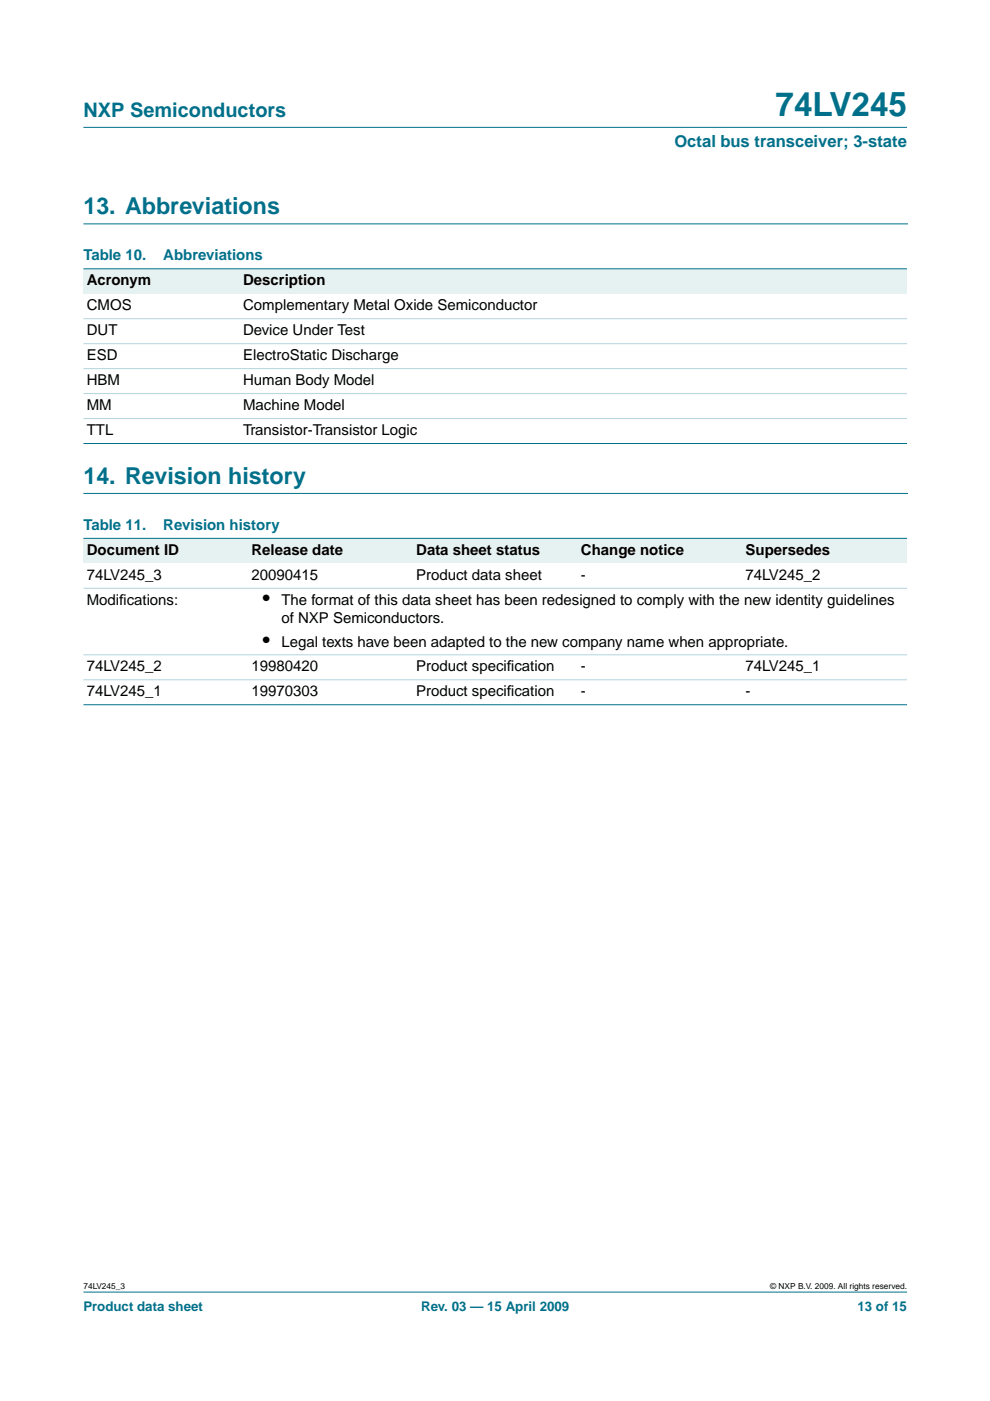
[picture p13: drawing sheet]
<svg xmlns="http://www.w3.org/2000/svg" width="210mm" height="297mm" viewBox="0 0 210 297" stroke-linecap="round" stroke-linejoin="round" font-family="sans-serif">
<defs><g id="words">
<text font-size="7.1" fill="#00708a" x="164.5" y="24.7">74LV245</text>
<g font-size="4.9" fill="#00708a">
<text x="17.7" y="45.5">13. Abbreviations</text>
<text x="17.7" y="102.6">14. Revision history</text>
</g>
<text font-size="4.2" fill="#00708a" x="17.7" y="24.9">NXP Semiconductors</text>
<g font-size="4.2">
<text x="55.8" y="128.3">•</text>
<text x="55.8" y="137.1">•</text>
</g>
<text font-size="3.5" fill="#00708a" x="143" y="31.1">Octal bus transceiver; 3-state</text>
<g font-size="3.2" fill="#00708a">
<text x="17.7" y="55.2">Table 10.</text>
<text x="34.6" y="55.2">Abbreviations</text>
<text x="17.7" y="112.4">Table 11.</text>
<text x="34.6" y="112.4">Revision history</text>
</g>
<g font-size="3.2">
<text x="18.4" y="60.5">Acronym</text>
<text x="18.4" y="65.8">CMOS</text>
<text x="51.6" y="65.8">Complementary Metal Oxide Semiconductor</text>
<text x="51.6" y="60.5">Description</text>
<text x="18.4" y="71.1">DUT</text>
<text x="51.6" y="71.1">Device Under Test</text>
<text x="18.4" y="76.4">ESD</text>
<text x="51.6" y="76.4">ElectroStatic Discharge</text>
<text x="18.4" y="81.7">HBM</text>
<text x="51.6" y="81.7">Human Body Model</text>
<text x="18.4" y="87">MM</text>
<text x="51.6" y="87">Machine Model</text>
<text x="18.4" y="92.3">TTL</text>
<text x="51.6" y="92.3">Transistor-Transistor Logic</text>
<text x="18.4" y="117.7">Document ID</text>
<text x="53.3" y="117.7">Release date</text>
<text x="88.2" y="117.7">Data sheet status</text>
<text x="123.2" y="117.7">Change notice</text>
<text x="158.1" y="117.7">Supersedes</text>
<text x="18.4" y="123">74LV245_3</text>
<text x="53.3" y="123">20090415</text>
<text x="88.2" y="123">Product data sheet</text>
<text x="123.2" y="123">-</text>
<text x="158.1" y="123">74LV245_2</text>
<text x="18.4" y="128.3">Modif</text>
<text x="25.3" y="128.3">ications:</text>
<text x="59.7" y="128.3">The format of this data sheet has been redesigned to comply with the new identity guidelines</text>
<text x="59.7" y="132.1">of NXP Semiconductors.</text>
<text x="59.7" y="137.1">Legal texts have been adapted to the new company name when appropriate.</text>
<text x="18.4" y="142.4">74LV245_2</text>
<text x="53.3" y="142.4">19980420</text>
<text x="88.2" y="142.4">Product specif</text>
<text x="107.5" y="142.4">ication</text>
<text x="123.2" y="142.4">-</text>
<text x="158.1" y="142.4">74LV245_1</text>
<text x="18.4" y="147.7">74LV245_1</text>
<text x="53.3" y="147.7">19970303</text>
<text x="88.2" y="147.7">Product specif</text>
<text x="107.5" y="147.7">ication</text>
<text x="123.2" y="147.7">-</text>
<text x="158.1" y="147.7">-</text>
</g>
<g font-size="2.8" fill="#00708a">
<text x="17.7" y="278">Product data sheet</text>
<text x="89.3" y="278">Rev. 03 — 15 April 2009</text>
<text x="181.8" y="278">13 of 15</text>
</g>
<g font-size="1.8">
<text x="17.7" y="273.4">74LV245_3</text>
<text x="163.3" y="273.4">© NXP B.V. 2009. All rights reserved.</text>
</g>
</g></defs>
<g fill="#00708a" stroke="#00708a" stroke-width=".21">
<path d="M17.7 273.9h174.6z"/>
<path d="M17.7 27h174.6z"/>
</g>
<path d="M17.7 47.5h174.7M17.7 104.6h174.7" fill="none" stroke="#00708a" stroke-width=".21"/>
<g fill="#e6f2f2">
<path d="M17.7 57h33.1v5.3h-33.1z" fill-rule="evenodd"/>
<path d="M50.8 57h141.5v5.3h-141.5z" fill-rule="evenodd"/>
<path d="M17.7 114.1h34.9v5.3h-34.9z" fill-rule="evenodd"/>
<path d="M52.6 114.1h34.9v5.3h-34.9z" fill-rule="evenodd"/>
<path d="M87.5 114.1h35v5.3h-35z" fill-rule="evenodd"/>
<path d="M122.5 114.1h34.9v5.3h-34.9z" fill-rule="evenodd"/>
<path d="M157.4 114.1h34.9v5.3h-34.9z" fill-rule="evenodd"/>
</g>
<g fill="#00708a" stroke="#00708a" stroke-width=".21">
<path d="M17.7 57h174.6z"/>
<path d="M17.7 94h174.6z"/>
<path d="M17.7 114.1h174.6z"/>
<path d="M17.7 149.4h174.6z"/>
</g>
<g fill="#b3d4db" stroke="#b3d4db" stroke-width=".21">
<path d="M17.7 67.6h174.6z"/>
<path d="M17.7 72.9h174.6z"/>
<path d="M17.7 78.2h174.6z"/>
<path d="M17.7 83.4h174.6z"/>
<path d="M17.7 88.7h174.6z"/>
<path d="M17.7 124.7h174.6z"/>
<path d="M17.7 138.8h174.6z"/>
<path d="M17.7 144.1h174.6z"/>
</g>
<use href="#words"/>
</svg>
